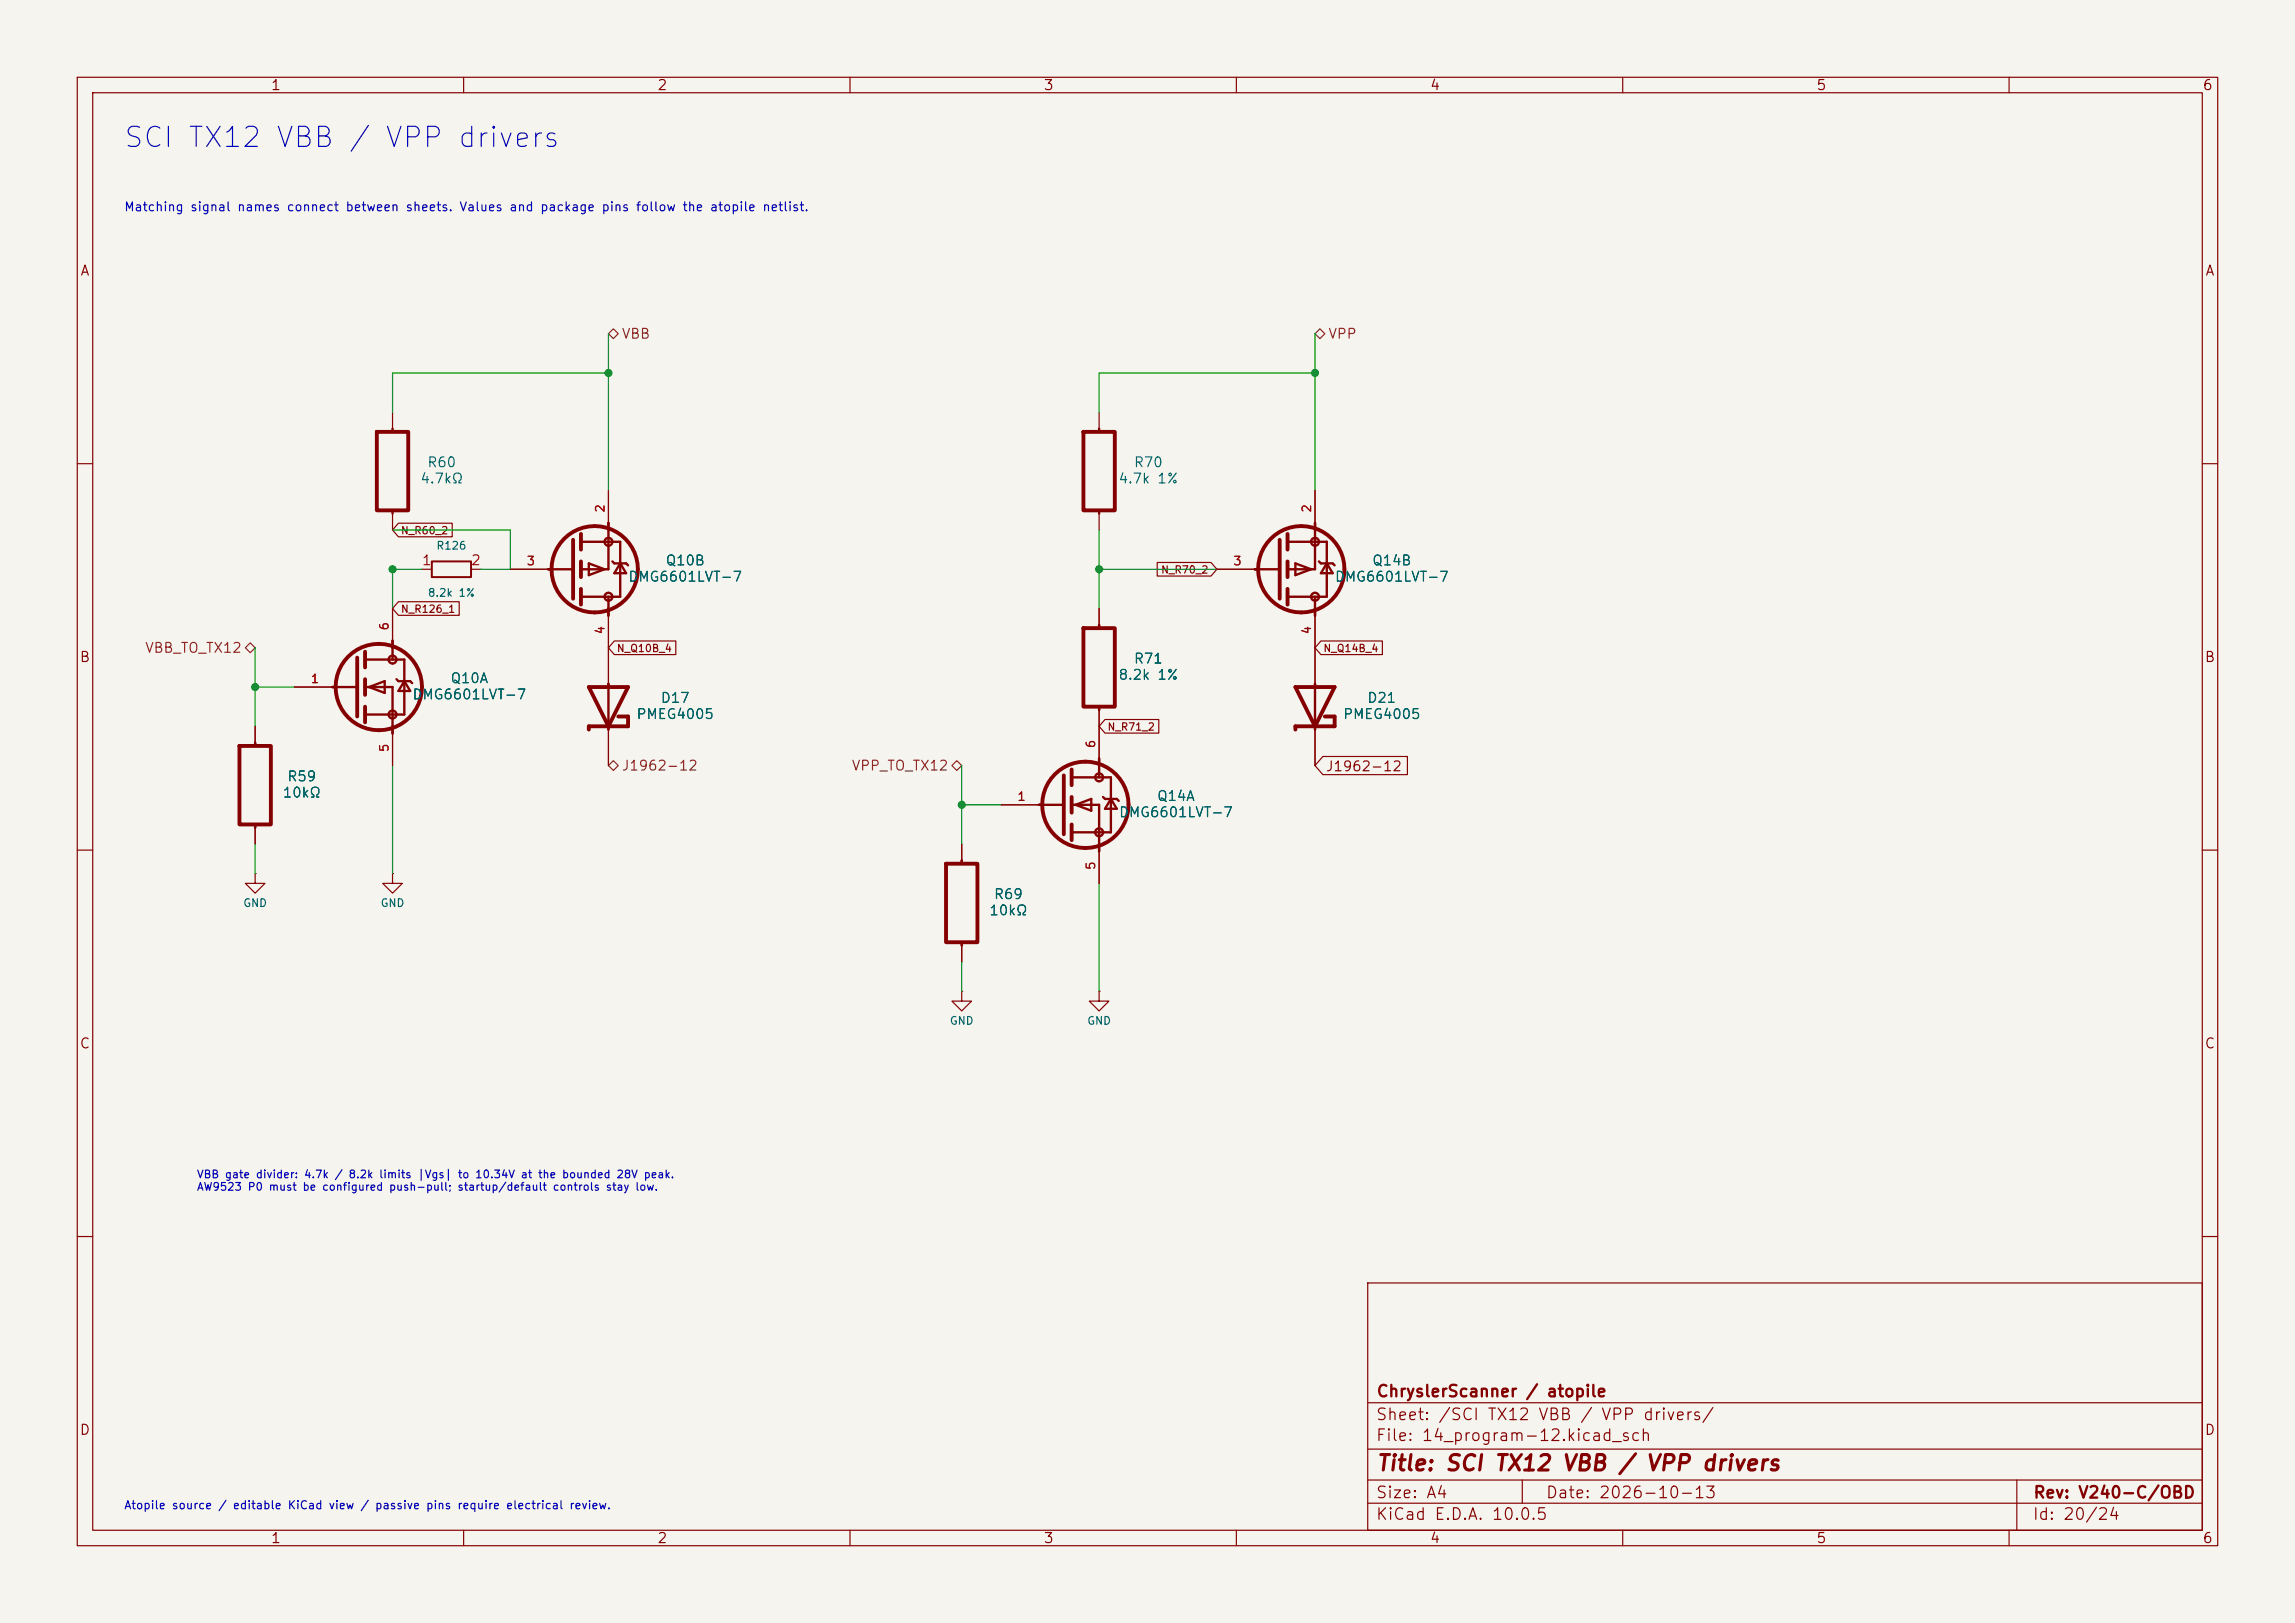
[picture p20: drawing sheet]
<svg xmlns="http://www.w3.org/2000/svg" width="297mm" height="210mm" viewBox="0 0 297 210" stroke-linecap="round" stroke-linejoin="round" font-family="sans-serif">
<defs><g id="words">
<text font-size="2.6" fill="#0000c2" x="15.8" y="19.7">SCI TX12 VBB / VPP drivers</text>
<text font-size="2" fill="#840000" x="178" y="190.8">Title: SCI TX12 VBB / VPP drivers</text>
<g font-size="1.5" fill="#840000">
<text x="178" y="184.1">Sheet: /SCI TX12 VBB / VPP drivers/</text>
<text x="178" y="181.1">ChryslerScanner / atopile</text>
<text x="178" y="186.8">File: 14_program-12.kicad_sch</text>
<text x="178" y="197">KiCad E.D.A. 10.0.5</text>
<text x="178" y="194.2">Size: A4</text>
<text x="200" y="194.2">Date: 2026-10-13</text>
<text x="263" y="197">Id: 20/24</text>
<text x="263" y="194.2">Rev: V240-C/OBD</text>
</g>
<g font-size="1.3" fill="#840000">
<text x="35" y="12">1</text>
<text x="85" y="12">2</text>
<text x="135" y="12">3</text>
<text x="185" y="12">4</text>
<text x="235" y="12">5</text>
<text x="285" y="12">6</text>
<text x="10.3" y="36">A</text>
<text x="285.3" y="36">A</text>
<text x="10.2" y="86">B</text>
<text x="285.2" y="86">B</text>
<text x="171.5" y="100.1">J1962-12</text>
<text x="10.2" y="136">C</text>
<text x="285.2" y="136">C</text>
<text x="10.2" y="186">D</text>
<text x="285.2" y="186">D</text>
<text x="35" y="200">1</text>
<text x="85" y="200">2</text>
<text x="135" y="200">3</text>
<text x="185" y="200">4</text>
<text x="235" y="200">5</text>
<text x="285" y="200">6</text>
</g>
<g font-size="1.3" fill="#725600">
<text x="80.4" y="44.1">VBB</text>
<text x="171.8" y="44.1">VPP</text>
<text x="18.7" y="84.8">VBB_TO_TX12</text>
<text x="80.4" y="100">J1962-12</text>
<text x="110.1" y="100">VPP_TO_TX12</text>
</g>
<g font-size="1.3" fill="#006464">
<text x="54.3" y="62.9">4.7kΩ</text>
<text x="55.2" y="60.8">R60</text>
<text x="144.6" y="62.9">4.7k 1%</text>
<text x="146.6" y="60.8">R70</text>
<text x="81.2" y="75.6">DMG6601LVT-7</text>
<text x="86.1" y="73.5">Q10B</text>
<text x="172.7" y="75.6">DMG6601LVT-7</text>
<text x="177.5" y="73.5">Q14B</text>
<text x="58.2" y="88.7">Q10A</text>
<text x="144.6" y="88.3">8.2k 1%</text>
<text x="146.6" y="86.2">R71</text>
<text x="53.3" y="90.8">DMG6601LVT-7</text>
<text x="82.3" y="93.4">PMEG4005</text>
<text x="85.4" y="91.3">D17</text>
<text x="173.7" y="93.4">PMEG4005</text>
<text x="176.9" y="91.3">D21</text>
<text x="37.1" y="101.4">R59</text>
<text x="36.5" y="103.5">10kΩ</text>
<text x="144.7" y="106.1">DMG6601LVT-7</text>
<text x="149.6" y="104">Q14A</text>
<text x="127.9" y="118.8">10kΩ</text>
<text x="128.5" y="116.7">R69</text>
</g>
<g font-size="1.3" fill="#a90000">
<text x="54.5" y="73.4">1</text>
<text x="60.9" y="73.4">2</text>
</g>
<text font-size="1.2" fill="#0000c2" x="16" y="27.6">Matching signal names connect between sheets. Values and package pins follow the atopile netlist.</text>
<g font-size="1.1" fill="#a90000">
<text x="78.5" y="66.4" transform="rotate(-90 78.5 66.4)">2</text>
<text x="169.9" y="66.4" transform="rotate(-90 169.9 66.4)">2</text>
<text x="68.1" y="73.4">3</text>
<text x="159.5" y="73.4">3</text>
<text x="50.6" y="81.7" transform="rotate(-90 50.6 81.7)">6</text>
<text x="78.5" y="82.2" transform="rotate(-90 78.5 82.2)">4</text>
<text x="169.9" y="82.2" transform="rotate(-90 169.9 82.2)">4</text>
<text x="40.1" y="88.7">1</text>
<text x="50.6" y="97.4" transform="rotate(-90 50.6 97.4)">5</text>
<text x="142" y="96.9" transform="rotate(-90 142 96.9)">6</text>
<text x="131.6" y="103.9">1</text>
<text x="142" y="112.6" transform="rotate(-90 142 112.6)">5</text>
</g>
<text font-size="1.1" fill="#0000c2" x="16" y="195.5">Atopile source / editable KiCad view / passive pins require electrical review.</text>
<g font-size="1" fill="#840000">
<text x="51.8" y="69.4">N_R60_2</text>
<text x="150.2" y="74.4">N_R70_2</text>
<text x="51.8" y="79.5">N_R126_1</text>
<text x="79.7" y="84.6">N_Q10B_4</text>
<text x="171.2" y="84.6">N_Q14B_4</text>
<text x="143.2" y="94.8">N_R71_2</text>
</g>
<g font-size="1" fill="#006464">
<text x="56.4" y="71.4">R126</text>
<text x="55.3" y="77.5">8.2k 1%</text>
<text x="31.4" y="117.6">GND</text>
<text x="49.2" y="117.6">GND</text>
<text x="122.8" y="132.8">GND</text>
<text x="140.6" y="132.8">GND</text>
</g>
<g font-size="1" fill="#0000c2">
<text x="25.4" y="152.7">VBB gate divider: 4.7k / 8.2k limits |Vgs| to 10.34V at the bounded 28V peak.</text>
<text x="25.4" y="154.3">AW9523 P0 must be configured push-pull; startup/default controls stay low.</text>
</g>
</g></defs>
<path d="M0 0h297v210h-297z" fill="#f5f4ef" stroke="#f5f4ef" stroke-width=".13"/>
<g fill="none" stroke="#840000" stroke-width=".15">
<path d="M10 10h277v190h-277zM12 12h273v186h-273zM60 10v2M110 10v2M160 10v2M210 10v2M260 10v2M50.8 53.3v2.6M142.2 53.3v2.6M10 60h2M50.8 66v2.6M50.8 78.7v4.6"/>
<path d="M51.6 67.7h6.9v1.8h-6.9l-.8-.9zM51.6 77.9h7.8v1.7h-7.8l-.8-.9zM54.6 73.7h1.3M61 73.7h1.2M66 73.7h5.4M78.7 63.5v4.6M78.7 79.2v9.7M142.2 66v2.6M142.2 78.7v2.6M149.8 72.8h6.9l.8 .9-.8 .8h-6.9zM157.5 73.7h5.3M170.2 63.5v4.6"/>
<path d="M170.2 79.2v9.7M285 60h2M33 94v2.5M38.1 88.9h5.3M50.8 94.5v4.6M78.7 94v5.1M79.5 82.9h8v1.8h-8l-.8-.9zM142.2 91.4v7.2M143 93.1h7v1.8h-7l-.8-.9zM170.2 94v5.1M170.9 82.9h8v1.8h-8l-.7-.9zM171.2 97.9h10.9v2.3h-10.9l-1-1.1z"/>
<path d="M10 110h2M33 113v1.3h1.3l-1.3 1.3-1.3-1.3h1.3M33 113h.1M33 106.7v2.5M50.8 113v1.3h1.3l-1.3 1.3-1.3-1.3h1.3M50.8 113h.1M124.5 109.2v2.6M129.5 104.1h5.4M142.2 109.7v4.6M285 110h2M124.5 128.3v1.2h1.2l-1.2 1.3-1.3-1.3h1.3M124.5 128.3h.1"/>
<path d="M124.5 121.9v2.6M142.2 128.3v1.2h1.3l-1.3 1.3-1.2-1.3h1.2M142.2 128.3h.1M10 160h2M177 166h108v32h-108zM285 160h2M60 198v2M110 198v2M160 198v2M177 194.5h108M177 191.5h108M177 187.5h108"/>
<path d="M177 181.5h108M197 191.5v3M210 198v2M260 198v2M261 191.5v6.5"/>
</g>
<g fill="none" stroke="#840000" stroke-width=".3">
<path d="M50.8 55.5v.4M142.2 55.5v.4M50.8 66v.5M71 73.7h3.2M75.2 70.1h5.1v7.1h-5.1M76.2 72.9l2 .8-2 .7zM78.7 67.6v6.1h-3.5M78.7 77.2v2.5M79.2 72.6l.3 .3h1.5l.3 .3M80.3 72.9l.7 1.3h-1.5zM142.2 66v.5M162.4 73.7h3.2"/>
<path d="M166.6 70.1h5.1v7.1h-5.1M167.6 72.9l2.1 .8-2.1 .7zM170.2 67.6v6.1h-3.6M170.2 77.2v2.5M170.7 72.6l.2 .3h1.6l.2 .3M171.7 72.9l.8 1.3h-1.6zM33 96.1v.4M43 88.9h3.2M47.2 88.9h3.6v6M47.2 85.3h5.1v7.2h-5.1M47.8 88.9l2-.8v1.6zM50.8 82.9v2.4"/>
<path d="M51.3 87.9l.3 .2h1.5l.2 .3M52.3 88.1l.8 1.3h-1.5zM78.7 88.5v5.9M142.2 80.9v.4M142.2 91.4v.5M142.2 98.1v2.5M170.2 88.5v5.9M33 106.7v.4M124.5 111.3v.5M134.5 104.1h3.2M138.7 104.1h3.5v6.1M138.7 100.6h5.1v7.1h-5.1"/>
<path d="M139.2 104.1l2-.7v1.5zM142.7 103.1l.3 .3h1.5l.3 .2M143.8 103.4l.7 1.2h-1.5zM124.5 121.9v.4"/>
<circle cx="78.7" cy="70.1" r=".51"/>
<circle cx="78.7" cy="77.2" r=".51"/>
<circle cx="170.2" cy="77.2" r=".51"/>
<circle cx="170.2" cy="70.1" r=".51"/>
<circle cx="50.8" cy="92.5" r=".51"/>
<circle cx="50.8" cy="85.3" r=".51"/>
<circle cx="142.2" cy="100.6" r=".51"/>
<circle cx="142.2" cy="107.7" r=".51"/>
</g>
<g fill="none" stroke="#840000" stroke-width=".5">
<path d="M48.8 55.9h4v10.1h-4zM140.2 55.9h4.1v10.1h-4.1zM74.2 69.9v7.6M75.2 69.1v2M75.2 72.6v2.1M75.2 76.2v2M165.6 69.9v7.6M166.6 69.1v2M166.6 72.6v2.1M166.6 76.2v2M31 96.5h4.1v10.2h-4.1zM46.2 85.1v7.6"/>
<path d="M47.2 84.3v2.1M47.2 87.9v2M47.2 91.4v2.1M76.2 88.9h5.1l-2.6 5.1zM80 92.7h1.3v1.3h-5.1v.4M138.7 99.6v2M140.2 81.3h4.1v10.1h-4.1zM167.6 88.9h5.1l-2.5 5.1zM171.4 92.7h1.3v1.3h-5.1v.4M122.4 111.8h4.1v10.1h-4.1zM137.7 100.3v7.7M138.7 103.1v2.1"/>
<path d="M138.7 106.7v2"/>
<circle cx="77" cy="73.7" r="5.6"/>
<circle cx="168.4" cy="73.7" r="5.6"/>
<circle cx="49" cy="88.9" r="5.6"/>
<circle cx="140.5" cy="104.1" r="5.6"/>
</g>
<path d="M55.9 72.6h5.1v2.1h-5.1z" fill="none" stroke="#840000" stroke-width=".25"/>
<path d="M79.4 42.5l.6 .7-.6 .6-.7-.6zM170.8 42.5l.6 .7-.6 .6-.6-.6zM31.7 83.8l.7-.6 .6 .6-.6 .7zM78.7 99.1l.7-.7 .6 .7-.6 .6zM123.2 99.1l.6-.7 .7 .7-.7 .6z" fill="none" stroke="#725600" stroke-width=".15"/>
<g fill="none" stroke="#009600" stroke-width=".15">
<path d="M78.7 48.3h-27.9v5M78.7 43.2v20.3M170.2 48.3h-28v5M170.2 43.2v20.3M50.8 68.6h15.2v5.1h-3.8M54.6 73.7h-3.8v5M142.2 68.6v10.1M142.2 73.7h15.3M33 83.8v10.2M33 88.9h5.1M50.8 99.1v13.9M124.5 99.1v10.1"/>
<path d="M33 109.2v3.8M124.5 104.1h5M142.2 114.3v14M124.5 124.5v3.8"/>
</g>
<g fill="#009600" stroke="#009600" stroke-width=".13">
<circle cx="50.8" cy="73.7" r=".46"/>
<circle cx="78.7" cy="48.3" r=".46"/>
<circle cx="33" cy="88.9" r=".46"/>
<circle cx="170.2" cy="48.3" r=".46"/>
<circle cx="124.5" cy="104.1" r=".46"/>
<circle cx="142.2" cy="73.7" r=".46"/>
</g>
<use href="#words"/>
</svg>
